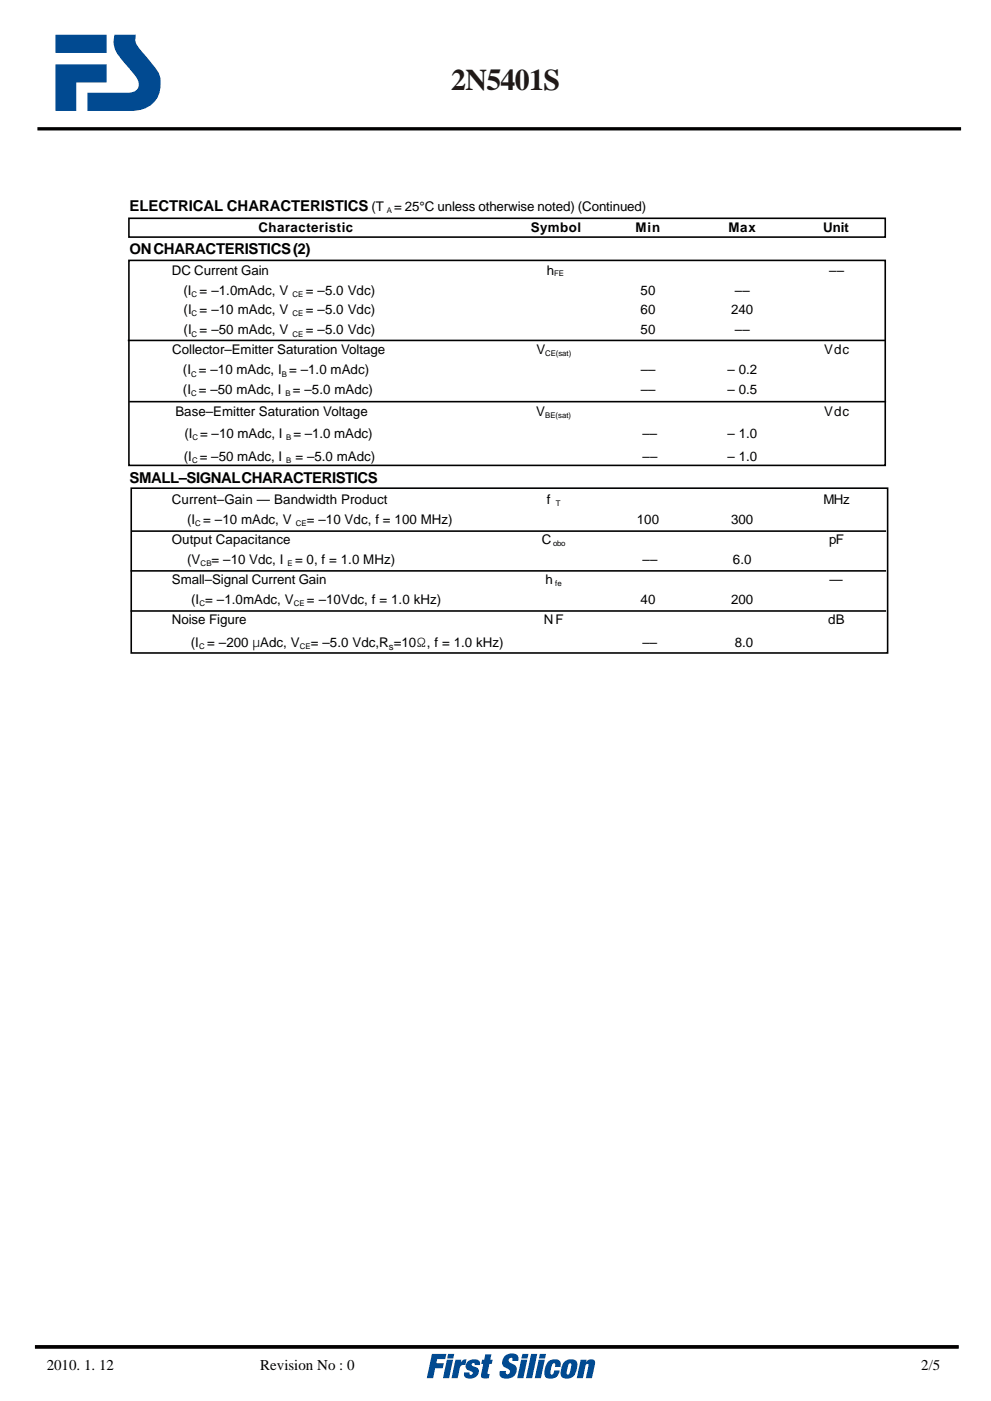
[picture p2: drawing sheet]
<svg xmlns="http://www.w3.org/2000/svg" width="210mm" height="297mm" viewBox="0 0 210 297" stroke-linecap="round" stroke-linejoin="round" font-family="sans-serif">
<defs><g id="words">
<text font-size="6.3" fill="#231815" x="95.7" y="19">2N5401S</text>
<g font-size="3.2">
<text x="27.5" y="44.8">ELECTRICAL CHARACTERISTICS</text>
<text x="27.5" y="53.8">ONCHARACTERISTICS(2)</text>
<text x="27.5" y="102.5">SMALL–SIGNALCHARACTERISTICS</text>
</g>
<g font-size="3.2" fill="#010000">
<text x="9.9" y="290.5">2010. 1. 12</text>
<text x="55.2" y="290.5">Revision No : 0</text>
<text x="195.4" y="290.5">2/5</text>
</g>
<g font-size="2.8">
<text x="78.9" y="44.8">(T</text>
<text x="83.6" y="44.8">= 25°C unless otherwise noted) (Continued)</text>
<text x="54.8" y="49.2">Characteristic</text>
<text x="112.6" y="49.2">Symbol</text>
<text x="134.8" y="49.2">Min</text>
<text x="154.6" y="49.2">Max</text>
<text x="174.6" y="49.2">Unit</text>
<text x="36.5" y="58.2">DC Current Gain</text>
<text x="116" y="58.2">h</text>
<text x="175.9" y="58.2">––</text>
<text x="38.9" y="62.4">(I = –1.0mAdc, V</text>
<text x="64.9" y="62.4">= –5.0 Vdc)</text>
<text x="135.9" y="62.4">50</text>
<text x="155.9" y="62.4">––</text>
<text x="38.9" y="70.9">(I = –50 mAdc, V</text>
<text x="39" y="66.7">(I = –10 mAdc, V</text>
<text x="64.9" y="66.7">= –5.0 Vdc)</text>
<text x="64.9" y="70.9">= –5.0 Vdc)</text>
<text x="135.9" y="66.7">60</text>
<text x="135.9" y="70.9">50</text>
<text x="155.1" y="66.7">240</text>
<text x="155.9" y="70.9">––</text>
<text x="36.5" y="75.1">Co ll ector–Emitter Saturation Voltage</text>
<text x="113.8" y="75.1">V</text>
<text x="174.9" y="75.1">Vdc</text>
<text x="38.8" y="79.4">(I = –10 mAdc, I = –1.0 mAdc)</text>
<text x="38.8" y="83.6">(I = –50 mAdc, I</text>
<text x="62.2" y="83.6">= –5.0 mAdc)</text>
<text x="135.9" y="83.6">––</text>
<text x="135.9" y="79.4">––</text>
<text x="154.3" y="83.6">– 0.5</text>
<text x="154.4" y="79.4">– 0.2</text>
<text x="37.2" y="88.2">Base–Emitter Saturation Voltage</text>
<text x="113.8" y="88.2">V</text>
<text x="174.9" y="88.2">Vdc</text>
<text x="39.1" y="92.9">(I = –10 mAdc, I</text>
<text x="62.2" y="92.9">= –1.0 mAdc)</text>
<text x="136.3" y="92.9">––</text>
<text x="154.3" y="92.9">– 1.0</text>
<text x="39" y="97.7">(I = –50 mAdc, I</text>
<text x="62.7" y="97.7">= –5.0 mAdc)</text>
<text x="136.3" y="97.7">––</text>
<text x="154.4" y="97.7">– 1.0</text>
<text x="36.5" y="106.9">Current–Gain — Bandwidth Product</text>
<text x="116" y="106.9">f</text>
<text x="174.7" y="106.9">MHz</text>
<text x="39.7" y="111.1">(I = –10 mAdc, V</text>
<text x="65.1" y="111.1">= –10 Vdc, f = 100 MHz)</text>
<text x="135.1" y="111.1">100</text>
<text x="155.1" y="111.1">300</text>
<text x="36.5" y="115.4">Output Capacitance</text>
<text x="39.7" y="119.6">(V</text>
<text x="44.9" y="119.6">= –10 Vdc, I</text>
<text x="62.6" y="119.6">= 0, f = 1.0 MHz)</text>
<text x="115" y="115.4">C</text>
<text x="136.3" y="119.6">––</text>
<text x="155.5" y="119.6">6.0</text>
<text x="175.9" y="115.4">pF</text>
<text x="36.5" y="123.8">Sma ll –Signal Current Gain</text>
<text x="115.8" y="123.8">h</text>
<text x="176" y="123.8">—</text>
<text x="40.5" y="128.1">(I = –1.0mAdc, V</text>
<text x="65.1" y="128.1">= –10Vdc, f = 1.0 kHz)</text>
<text x="135.9" y="128.1">40</text>
<text x="155.1" y="128.1">200</text>
<text x="36.4" y="132.3">Noise Figure</text>
<text x="40.5" y="137.2">(I = –200 µAdc, V</text>
<text x="65.9" y="137.2">= –5.0 Vdc,R =10Ω, f = 1.0 kHz)</text>
<text x="115.4" y="132.3">NF</text>
<text x="136.3" y="137.2">––</text>
<text x="155.9" y="137.2">8.0</text>
<text x="175.7" y="132.3">dB</text>
</g>
<text font-size="2" x="82.5" y="137.8">s</text>
<g font-size="1.7">
<text x="82.1" y="45.2">A</text>
<text x="117.6" y="58.6">FE</text>
<text x="40.7" y="62.9">C</text>
<text x="62" y="62.9">CE</text>
<text x="40.7" y="67.1">C</text>
<text x="40.7" y="71.4">C</text>
<text x="62" y="67.1">CE</text>
<text x="62" y="71.4">CE</text>
<text x="115.7" y="75.5">CE(sat)</text>
<text x="40.6" y="79.8">C</text>
<text x="40.6" y="84">C</text>
<text x="59.8" y="79.8">B</text>
<text x="60.6" y="84">B</text>
<text x="115.7" y="88.6">BE(sat)</text>
<text x="40.8" y="93.3">C</text>
<text x="60.7" y="93.3">B</text>
<text x="40.7" y="98.1">C</text>
<text x="60.7" y="98.1">B</text>
<text x="117.9" y="107.4">T</text>
<text x="41.4" y="111.5">C</text>
<text x="62.8" y="111.5">CE</text>
<text x="117.4" y="115.8">obo</text>
<text x="42.6" y="120">CB</text>
<text x="61" y="120">E</text>
<text x="117.8" y="124.3">fe</text>
<text x="42.3" y="128.5">C</text>
<text x="62.3" y="128.5">CE</text>
<text x="42.3" y="137.6">C</text>
<text x="63.6" y="137.6">CE</text>
</g>
</g></defs>
<path d="M27.4 46.3h160.4v4h-160.4zM27.4 55.2h160.4v43.5h-160.4zM27.1 72.2h160.8M27.4 85.2h160.6M27.8 103.5h160.5v34.9h-160.5zM27.9 112.6h160.1M27.7 121h160.3M27.7 129.5h160.3" fill="none" stroke="#000" stroke-width=".34"/>
<path d="M7.9 27.3h196" fill="none" stroke="#010000" stroke-width=".71" stroke-linecap="butt"/>
<path d="M24.3 7.4l-.1 .6a5 5 0 0 0 1.5 4.5l.8 1a12.2 12.2 0 0 1 2.9 4.1 1.82 1.82 0 0 1-2.2 2.1h-8.7v3.8h9.3a5.7 5.7 0 0 0 5.8-3.2 5.7 5.7 0 0 0-1.1-6.5l-2.4-2.9a4.4 4.4 0 0 1-1.4-2.5l.1-1zM11.8 13.6v9.9h4.4v-6h6.4v-3.9zM11.8 7.4v3.8h10.8v-3.8z" fill="#014a91"/>
<path d="M7.4 285.6h196" fill="none" stroke="#231815" stroke-width=".71" stroke-linecap="butt"/>
<path d="M97.9 286.6h15.3v5h-15.3z" fill-rule="evenodd" fill="#fff"/>
<path d="M7.4 285.6h196" fill="none" stroke="#010000" stroke-width=".71" stroke-linecap="butt"/>
<g fill="#014a91">
<path d="M91.6 287.1h3.1l-.2 1.1h-1.7l-.2 .8h1.6l-.3 1.1h-1.6l-.4 2.1h-1.3z"/>
<path d="M96.6 288.3h1.3l-.1 .6a1.16 1.16 0 0 1 1.2-.7l-.3 1.2h-.3a.8 .8 0 0 0-.9 .7l-.4 2.1h-1.3z"/>
<path d="M99.2 288.7a1.89 1.89 0 0 1 2.6 .1v.6l-1.1-.1a.34 .34 0 0 0-.4-.3 .34 .34 0 0 0-.2 .4l.1 .2a1.35 1.35 0 0 1 1.4 1.4 1.82 1.82 0 0 1-3.1 .7v-.7h1.1v.2a.36 .36 0 0 0 .5 .2 .36 .36 0 0 0 .1-.5 1.35 1.35 0 0 1-1.4-1.5z"/>
<path d="M103 287.1h1.3l-.3 1.2h.5l-.2 .9h-.5l-.4 1.8 .1 .3h.4l-.2 .9a1.57 1.57 0 0 1-1.6-.3l.4-2.7h-.4l.2-.9h.4z"/>
<path d="M107.3 287.4a2.23 2.23 0 0 1 2.5-.1l.2 .7-.1 .5h-1.2a.44 .44 0 0 0-.3-.6 .44 .44 0 0 0-.5 .6 2.03 2.03 0 0 0 1.3 .9 1.79 1.79 0 0 1 .2 2.1 1.79 1.79 0 0 1-2 .8 1.16 1.16 0 0 1-1.2-.4 1.16 1.16 0 0 1-.1-1.2h1.3a.47 .47 0 0 0 .3 .7 .47 .47 0 0 0 .5-.6 2.63 2.63 0 0 0-1.4-1.1 1.77 1.77 0 0 1 .5-2.3z"/>
<path d="M112.7 287.1h1.3l-1.1 5.1h-1.3z"/>
<path d="M116.2 288.8a1.99 1.99 0 0 1 2.6-.2l.2 .6-.1 .6h-1.2l.1-.2a.36 .36 0 0 0-.3-.6 .36 .36 0 0 0-.4 .4l-.3 1.7 .2 .4a.84 .84 0 0 0 .6-.9h1.2a1.84 1.84 0 0 1-1.3 1.6 1.84 1.84 0 0 1-1.9-.5 3.7 3.7 0 0 1 .6-2.9z"/>
<path d="M123.2 288.3h1.2l-.1 .5a1.17 1.17 0 0 1 1.9-.2v.7l-.6 2.9h-1.3l.6-2.7-.1-.2-.2-.1-.4 .4-.5 2.6h-1.3z"/>
<path d="M95.1 287.1h1.3l-.2 .9h-1.3zM94.8 288.3h1.3l-.8 3.9h-1.3z"/>
<path d="M110.8 287.1h1.3l-.2 .9h-1.3zM110.6 288.3h1.3l-.9 3.9h-1.3z"/>
<path d="M114.6 287.1h1.2l-.2 .9h-1.3zM114.3 288.3h1.3l-.8 3.9h-1.3z"/>
<path d="M120.7 289.1l-.5 1.8v.4l.3 .2a2.46 2.46 0 0 0 .7-2.3l-.2-.2zM119.6 288.8a1.92 1.92 0 0 1 2.8-.1 3.4 3.4 0 0 1-1.2 3.4 1.41 1.41 0 0 1-2.3-.9l.3-1.4z"/>
</g>
<use href="#words"/>
</svg>
